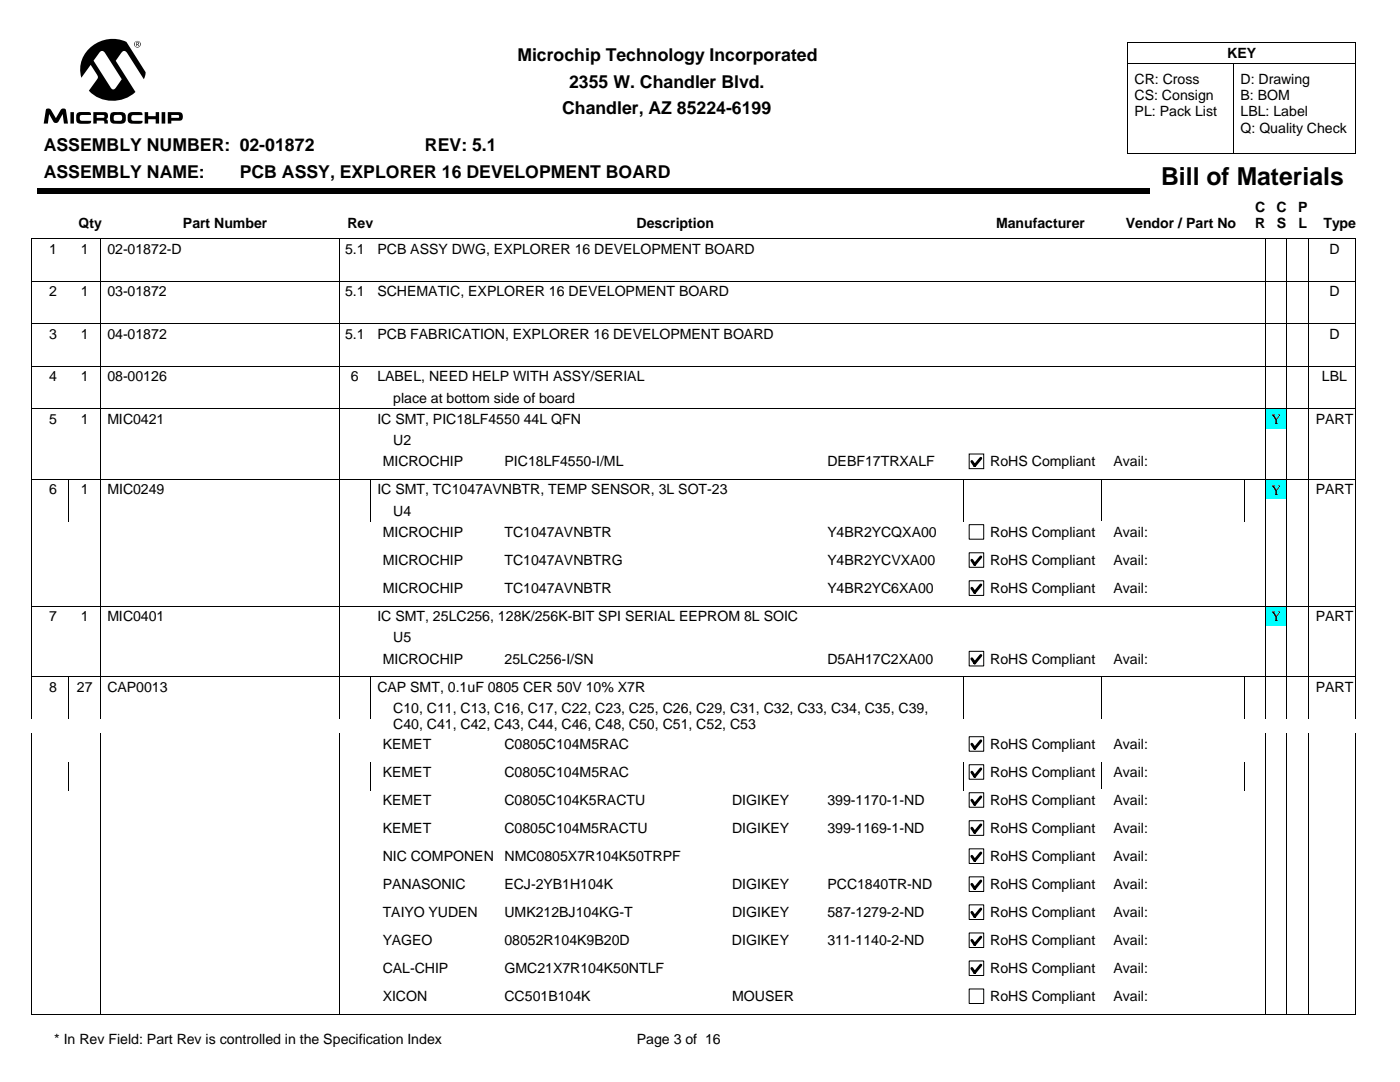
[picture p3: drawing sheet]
<svg xmlns="http://www.w3.org/2000/svg" width="279mm" height="216mm" viewBox="0 0 279 216" stroke-linecap="round" stroke-linejoin="round" font-family="sans-serif">
<defs><g id="words">
<text font-size="4.9" x="231.7" y="36.9">Bill of Materials</text>
<g font-size="3.5">
<text x="103.3" y="12.2">Microchip Technology Incorporated</text>
<text x="113.6" y="17.5">2355 W. Chandler Blvd.</text>
<text x="112.2" y="22.8">Chandler, AZ 85224-6199</text>
<text x="8.7" y="30.2">ASSEMBLY NUMBER: 02-01872</text>
<text x="8.7" y="35.5">ASSEMBLY NAME:</text>
<text x="47.8" y="35.5">PCB ASSY, EXPLORER 16 DEVELOPMENT BOARD</text>
<text x="84.8" y="30.2">REV: 5.1</text>
</g>
<g font-size="2.8">
<text x="244.9" y="11.5">KEY</text>
<text x="226.4" y="16.7">CR: Cross</text>
<text x="247.6" y="16.7">D: Drawing</text>
<text x="226.4" y="20">CS: Consign</text>
<text x="226.4" y="23.2">PL: Pack List</text>
<text x="247.6" y="20">B: BOM</text>
<text x="247.6" y="23.2">LBL: Label</text>
<text x="247.6" y="26.5">Q: Quality Check</text>
<text x="15.7" y="45.4">Qty</text>
<text x="36.5" y="45.4">Part Number</text>
<text x="69.3" y="45.4">Rev</text>
<text x="127" y="45.4">Description</text>
<text x="198.8" y="45.4">Manufacturer</text>
<text x="224.7" y="45.4">Vendor / Part No</text>
<text x="250.5" y="42.2">C</text>
<text x="250.5" y="45.6">R</text>
<text x="254.7" y="42.2">C</text>
<text x="254.8" y="45.6">S</text>
<text x="259.1" y="42.2">P</text>
<text x="259.1" y="45.6">L</text>
<text x="264.1" y="45.4">Type</text>
<text x="9.8" y="50.6">1</text>
<text x="16.2" y="50.6">1</text>
<text x="21.4" y="50.6">02-01872-D</text>
<text x="68.9" y="50.6">5.1</text>
<text x="75.3" y="50.6">PCB ASSY DWG, EXPLORER 16 DEVELOPMENT BOARD</text>
<text x="265.3" y="50.6">D</text>
<text x="9.8" y="59.1">2</text>
<text x="16.2" y="59.1">1</text>
<text x="21.4" y="59.1">03-01872</text>
<text x="68.9" y="59.1">5.1</text>
<text x="75.3" y="59.1">SCHEMATIC, EXPLORER 16 DEVELOPMENT BOARD</text>
<text x="265.3" y="59.1">D</text>
<text x="9.8" y="67.6">3</text>
<text x="16.2" y="67.6">1</text>
<text x="21.4" y="67.6">04-01872</text>
<text x="68.9" y="67.6">5.1</text>
<text x="75.3" y="67.6">PCB FABRICATION, EXPLORER 16 DEVELOPMENT BOARD</text>
<text x="265.3" y="67.6">D</text>
<text x="9.8" y="76.1">4</text>
<text x="16.2" y="76.1">1</text>
<text x="21.4" y="76.1">08-00126</text>
<text x="70" y="76.1">6</text>
<text x="75.3" y="76.1">LABEL, NEED HELP WITH ASSY/SERIAL</text>
<text x="263.8" y="76.1">LBL</text>
<text x="78.5" y="80.3">place at bottom side of board</text>
<text x="9.8" y="84.6">5</text>
<text x="16.2" y="84.6">1</text>
<text x="21.4" y="84.6">MIC0421</text>
<text x="75.3" y="84.6">IC SMT, PIC18LF4550 44L QFN</text>
<text x="78.5" y="88.8">U2</text>
<text x="253.7" y="84.6">Y</text>
<text x="262.6" y="84.6">PART</text>
<text x="76.4" y="93">MICROCHIP</text>
<text x="100.7" y="93">PIC18LF4550-I/ML</text>
<text x="165.1" y="93">DEBF17TRXALF</text>
<text x="197.6" y="93">RoHS Compliant</text>
<text x="222.2" y="93">Avail:</text>
<text x="9.8" y="98.6">6</text>
<text x="16.2" y="98.6">1</text>
<text x="21.4" y="98.6">MIC0249</text>
<text x="75.3" y="98.6">IC SMT, TC1047AVNBTR, TEMP SENSOR, 3L SOT-23</text>
<text x="253.7" y="98.7">Y</text>
<text x="262.6" y="98.6">PART</text>
<text x="76.4" y="107.1">MICROCHIP</text>
<text x="78.5" y="102.9">U4</text>
<text x="100.7" y="107.1">TC1047AVNBTR</text>
<text x="165.1" y="107.1">Y4BR2YCQXA00</text>
<text x="197.6" y="107.1">RoHS Compliant</text>
<text x="222.2" y="107.1">Avail:</text>
<text x="76.4" y="112.7">MICROCHIP</text>
<text x="100.7" y="112.7">TC1047AVNBTRG</text>
<text x="165.2" y="112.7">Y4BR2YCVXA00</text>
<text x="197.6" y="112.7">RoHS Compliant</text>
<text x="222.2" y="112.7">Avail:</text>
<text x="76.4" y="118.3">MICROCHIP</text>
<text x="100.7" y="118.3">TC1047AVNBTR</text>
<text x="165.1" y="118.3">Y4BR2YC6XA00</text>
<text x="197.6" y="118.3">RoHS Compliant</text>
<text x="222.2" y="118.3">Avail:</text>
<text x="9.8" y="123.9">7</text>
<text x="16.2" y="123.9">1</text>
<text x="21.4" y="123.9">MIC0401</text>
<text x="75.3" y="123.9">IC SMT, 25LC256, 128K/256K-BIT SPI SERIAL EEPROM 8L SOIC</text>
<text x="253.7" y="124">Y</text>
<text x="262.6" y="123.9">PART</text>
<text x="78.5" y="128.2">U5</text>
<text x="76.4" y="132.4">MICROCHIP</text>
<text x="100.7" y="132.4">25LC256-I/SN</text>
<text x="165.2" y="132.4">D5AH17C2XA00</text>
<text x="197.6" y="132.4">RoHS Compliant</text>
<text x="222.2" y="132.4">Avail:</text>
<text x="9.8" y="138">8</text>
<text x="15.3" y="138">27</text>
<text x="21.4" y="138">CAP0013</text>
<text x="75.3" y="138">CAP SMT, 0.1uF 0805 CER 50V 10% X7R</text>
<text x="78.5" y="142.2">C10, C11, C13, C16, C17, C22, C23, C25, C26, C29, C31, C32, C33, C34, C35, C39,</text>
<text x="262.6" y="138">PART</text>
<text x="76.4" y="149.4">KEMET</text>
<text x="78.5" y="145.5">C40, C41, C42, C43, C44, C46, C48, C50, C51, C52, C53</text>
<text x="100.7" y="149.4">C0805C104M5RAC</text>
<text x="197.6" y="149.4">RoHS Compliant</text>
<text x="222.2" y="149.4">Avail:</text>
<text x="76.4" y="155">KEMET</text>
<text x="100.7" y="155">C0805C104M5RAC</text>
<text x="197.6" y="155">RoHS Compliant</text>
<text x="222.2" y="155">Avail:</text>
<text x="76.4" y="160.6">KEMET</text>
<text x="100.7" y="160.6">C0805C104K5RACTU</text>
<text x="146.1" y="160.6">DIGIKEY</text>
<text x="165.1" y="160.6">399-1170-1-ND</text>
<text x="197.6" y="160.6">RoHS Compliant</text>
<text x="222.2" y="160.6">Avail:</text>
<text x="76.4" y="166.2">KEMET</text>
<text x="100.7" y="166.2">C0805C104M5RACTU</text>
<text x="146.1" y="166.2">DIGIKEY</text>
<text x="165.1" y="166.2">399-1169-1-ND</text>
<text x="197.6" y="166.2">RoHS Compliant</text>
<text x="222.2" y="166.2">Avail:</text>
<text x="76.4" y="171.8">NIC COMPONEN</text>
<text x="100.7" y="171.8">NMC0805X7R104K50TRPF</text>
<text x="197.6" y="171.8">RoHS Compliant</text>
<text x="222.2" y="171.8">Avail:</text>
<text x="76.4" y="177.4">PANASONIC</text>
<text x="100.7" y="177.4">ECJ-2YB1H104K</text>
<text x="146.1" y="177.4">DIGIKEY</text>
<text x="165.1" y="177.4">PCC1840TR-ND</text>
<text x="197.6" y="177.4">RoHS Compliant</text>
<text x="222.2" y="177.4">Avail:</text>
<text x="76.4" y="183">TAIYO YUDEN</text>
<text x="100.7" y="183">UMK212BJ104KG-T</text>
<text x="146.1" y="183">DIGIKEY</text>
<text x="165.1" y="183">587-1279-2-ND</text>
<text x="197.6" y="183">RoHS Compliant</text>
<text x="222.2" y="183">Avail:</text>
<text x="76.4" y="188.6">YAGEO</text>
<text x="100.7" y="188.6">08052R104K9B20D</text>
<text x="146.1" y="188.6">DIGIKEY</text>
<text x="165.1" y="188.6">311-1140-2-ND</text>
<text x="197.6" y="188.6">RoHS Compliant</text>
<text x="222.2" y="188.6">Avail:</text>
<text x="76.4" y="194.2">CAL-CHIP</text>
<text x="100.7" y="194.2">GMC21X7R104K50NTLF</text>
<text x="197.6" y="194.2">RoHS Compliant</text>
<text x="222.2" y="194.2">Avail:</text>
<text x="76.4" y="199.7">XICON</text>
<text x="100.7" y="199.7">CC501B104K</text>
<text x="146.1" y="199.7">MOUSER</text>
<text x="197.6" y="199.7">RoHS Compliant</text>
<text x="222.2" y="199.7">Avail:</text>
<text x="10.8" y="208.4">* In Rev Field: Part Rev is controlled in the Specification Index</text>
<text x="127.1" y="208.4">Page 3 of 16</text>
</g>
</g></defs>
<g fill="#000">
<path d="M7.4 37.6h222v1.1h-222z"/>
<path d="M26.8 8.8a.66 .66 0 0 1 1.3 0 .66 .66 0 0 1-1.3 0zM33.5 22.4h2.1a.87 .87 0 0 1 .9 .7 .87 .87 0 0 1-.7 1h-1.6v.6h-.7zM32.3 22.4h.7v2.3h-.7zM18 9.5a6.7 6.7 0 0 1 7.2-1.1l3.9 6-.4 1.4-3.3-5.2a.63 .63 0 0 0-.6-.4 .63 .63 0 0 0-.6 .4l-1.1 1.5 3.9 6.3a6.7 6.7 0 0 1-9.3-.3l1.7-2.4 .2-.3-1.5-2.5-1.9 2.6a5.8 5.8 0 0 1 1.8-6zM28.9 22.4h.7v.8h1.5v-.8h.6v2.3h-.6v-.9h-1.5v.9h-.7zM25.7 22.6a3.7 3.7 0 0 1 2.5-.2l.1 .1 .1 .5h-1.8a.6 .6 0 0 0-.4 .5 .6 .6 0 0 0 .4 .6h1.8l-.1 .5-.9 .1a2.11 2.11 0 0 1-1.8-.4 2.22 2.22 0 0 1 .1-1.7zM22.3 22.5l.7-.1a2.94 2.94 0 0 1 1.9 .2l.2 .3a1.42 1.42 0 0 1-.6 1.7l-.8 .1a1.77 1.77 0 0 1-1.6-.4 1.9 1.9 0 0 1 .2-1.8zM18.6 22.4h2.4a.77 .77 0 0 1 .6 .6 .77 .77 0 0 1-.4 .8 .7 .7 0 0 1 .3 .9h-.7v-.5l-.2-.1h-1.3v.6h-.7zM15.4 22.6a4 4 0 0 1 2.4-.2l.3 .1 .1 .4h-1.8a.6 .6 0 0 0-.5 .6 .6 .6 0 0 0 .4 .6h1.9l-.2 .5-1.8 .1a.77 .77 0 0 1-1-.8v-1zM14.1 22.4h.7v2.3h-.7zM9.3 21.7h.5l.3 .1 1.1 1.8 .9-1.7a.61 .61 0 0 1 1.1 .1l.4 2.7h-.8l-.3-1.9-.8 1.5-.4 .2-.6-.1-.9-1.6-.3 1.9h-.8zM26.8 8.8a.6 .6 0 0 0 1.2 0 .6 .6 0 0 0-1.2 0zM34.2 22.9v.6h1.4a.31 .31 0 0 0 .2-.3 .31 .31 0 0 0-.3-.3zM19.9 10.4l-1.2 1.7 3.3 5.3a.58 .58 0 0 0 .5 .4 .58 .58 0 0 0 .6-.3l1.2-1.7-3.5-5.4-.4-.2zM22.9 23l-.2 .2 .1 .8 1.2 .1a.63 .63 0 0 0 .4-.6 .63 .63 0 0 0-.4-.6zM19.3 22.9v.6h1.3a.29 .29 0 0 0 .2-.3 .29 .29 0 0 0-.3-.3zM27.2 8.4l.5 .1v.2l-.2 .2 .3 .3h-.2l-.2-.3h-.1v.3h-.1zM27.3 8.5v.3l.3-.1v-.1z"/>
</g>
<g fill="none" stroke="#000" stroke-width=".2">
<path d="M225.1 12.7h45.5M225.1 8.5h45.5v22.2h-45.5M225.1 8.5v22.2M246.3 12.7v18M6.3 56.1h264.1M6.3 56.2h264.1M20.1 47.6v34M67.7 47.6v34M252.6 47.6v34M256.8 47.6v34M261.1 47.6v34M270.4 47.7l-264-.1v34"/>
<path d="M270.6 47.6v34M6.3 64.6h264.1M6.3 73.1h264.1M6.3 81.6h264.1"/>
</g>
<path d="M252.6 81.6h4.2v4h-4.2z" fill="#0ff"/>
<path d="M6.3 81.6h264.1M6.4 81.6v8.5M20.1 81.6v8.5M67.7 81.6v8.5M252.6 81.6v8.5M256.8 81.6v8.5M261.1 81.6v8.5M270.6 81.6v8.5" fill="none" stroke="#000" stroke-width=".2"/>
<path d="M193.4 90.6h2.9v2.9h-2.9z" fill="#fff"/>
<path d="M193.4 90.6h2.9v2.9h-2.9z" fill="none" stroke="#000" stroke-width=".2"/>
<path d="M195.7 91.4l-1.2 1.5-.5-.8" fill="none" stroke="#000" stroke-width=".56"/>
<path d="M197.4 90.1h22.4v3.9h-22.4z" fill="#fff"/>
<path d="M6.3 95.7h264.1M6.4 90.1v5.5M20.1 90.1v5.5M67.7 90.1v5.5M252.6 90.1v5.5M256.8 90.1v5.5M261.1 90.1v5.5M270.6 90.1v5.5" fill="none" stroke="#000" stroke-width=".2"/>
<path d="M252.6 95.7h4.2v4h-4.2z" fill="#0ff"/>
<g fill="none" stroke="#000" stroke-width=".2">
<path d="M6.3 95.7h264.1M6.4 95.7v8.4M13.7 95.7v8.4M20.1 95.7v8.4M67.7 95.7v8.4M74 95.7v8.4M192.4 95.7v8.4M219.8 95.7v8.4M248.4 95.7v8.4M252.6 95.7v8.4M256.8 95.7v8.4M261.1 95.7v8.4"/>
<path d="M270.6 95.7v8.4"/>
</g>
<path d="M193.4 104.7h2.9v2.9h-2.9z" fill="#fff"/>
<path d="M193.4 104.7h2.9v2.9h-2.9z" fill="none" stroke="#000" stroke-width=".2"/>
<path d="M197.4 104.1h22.4v4h-22.4z" fill="#fff"/>
<path d="M6.4 104.1v5.6M20.1 104.1v5.6M67.7 104.1v5.6M252.6 104.1v5.6M256.8 104.1v5.6M261.1 104.1v5.6M270.6 104.1v5.6" fill="none" stroke="#000" stroke-width=".2"/>
<path d="M193.4 110.3h2.9v2.9h-2.9z" fill="#fff"/>
<path d="M193.4 110.3h2.9v2.9h-2.9z" fill="none" stroke="#000" stroke-width=".2"/>
<path d="M195.7 111.1l-1.2 1.5-.5-.8" fill="none" stroke="#000" stroke-width=".56"/>
<path d="M197.4 109.7h22.4v4h-22.4z" fill="#fff"/>
<path d="M6.4 109.7v5.7M20.1 109.7v5.7M67.7 109.7v5.7M252.6 109.7v5.7M256.8 109.7v5.7M261.1 109.7v5.7M270.6 109.7v5.7" fill="none" stroke="#000" stroke-width=".2"/>
<path d="M193.4 115.9h2.9v2.9h-2.9z" fill="#fff"/>
<path d="M193.4 115.9h2.9v2.9h-2.9z" fill="none" stroke="#000" stroke-width=".2"/>
<path d="M195.7 116.7l-1.2 1.5-.5-.8" fill="none" stroke="#000" stroke-width=".56"/>
<path d="M197.4 115.4h22.4v3.9h-22.4z" fill="#fff"/>
<path d="M6.4 115.4v5.6M20.1 115.4v5.6M67.7 115.4v5.6M252.6 115.4v5.6M256.8 115.4v5.6M261.1 115.4v5.6M270.6 115.4v5.6M6.3 121h264.1" fill="none" stroke="#000" stroke-width=".2"/>
<path d="M252.6 121h4.2v3.9h-4.2z" fill="#0ff"/>
<path d="M20.1 121v8.5M67.7 121v8.5M252.6 121v8.5M256.8 121v8.5M261.1 121v8.5M270.4 121h-264v8.5M270.6 121v8.5" fill="none" stroke="#000" stroke-width=".2"/>
<path d="M193.4 130h2.9v2.9h-2.9z" fill="#fff"/>
<path d="M193.4 130h2.9v2.9h-2.9z" fill="none" stroke="#000" stroke-width=".2"/>
<path d="M195.7 130.8l-1.2 1.5-.5-.9" fill="none" stroke="#000" stroke-width=".56"/>
<path d="M197.4 129.4h22.4v4h-22.4z" fill="#fff"/>
<g fill="none" stroke="#000" stroke-width=".2">
<path d="M6.3 135h264.1M6.4 129.5v5.5M6.4 135v8.5M13.7 135v8.5M20.1 129.5v14M67.7 129.5v14M74 135v8.5M192.4 135v8.5M219.8 135v8.5M248.4 135v8.5M252.6 129.5v14M256.8 129.5v14"/>
<path d="M261.1 129.5v14M270.6 129.5v14"/>
</g>
<path d="M193.4 147h2.9v2.9h-2.9z" fill="#fff"/>
<path d="M193.4 147h2.9v2.9h-2.9z" fill="none" stroke="#000" stroke-width=".2"/>
<path d="M195.7 147.8l-1.2 1.5-.5-.8" fill="none" stroke="#000" stroke-width=".56"/>
<path d="M197.4 146.5h22.4v4h-22.4z" fill="#fff"/>
<path d="M6.4 146.5v5.5M20.1 146.5v5.5M67.7 146.5v5.5M252.6 146.5v5.5M256.8 146.5v5.5M261.1 146.5v5.5M270.6 146.5v5.5" fill="none" stroke="#000" stroke-width=".2"/>
<path d="M193.4 152.6h2.9v2.9h-2.9z" fill="#fff"/>
<path d="M193.4 152.6h2.9v2.9h-2.9z" fill="none" stroke="#000" stroke-width=".2"/>
<path d="M195.7 153.4l-1.2 1.5-.5-.8" fill="none" stroke="#000" stroke-width=".56"/>
<path d="M197.4 152h22.4v4h-22.4z" fill="#fff"/>
<path d="M6.4 152v5.6M13.7 152v5.6M20.1 152v5.6M67.7 152v5.6M74 152v5.6M192.4 152v5.6M219.8 152v5.6M248.4 152v5.6M252.6 152v5.6M256.8 152v5.6M261.1 152v5.6M270.6 152v5.6" fill="none" stroke="#000" stroke-width=".2"/>
<path d="M193.4 158.2h2.9v2.9h-2.9z" fill="#fff"/>
<path d="M193.4 158.2h2.9v2.9h-2.9z" fill="none" stroke="#000" stroke-width=".2"/>
<path d="M195.7 159l-1.2 1.5-.5-.8" fill="none" stroke="#000" stroke-width=".56"/>
<path d="M197.4 157.6h22.4v4h-22.4z" fill="#fff"/>
<path d="M6.4 157.6v5.6M20.1 157.6v5.6M67.7 157.6v5.6M252.6 157.6v5.6M256.8 157.6v5.6M261.1 157.6v5.6M270.6 157.6v5.6" fill="none" stroke="#000" stroke-width=".2"/>
<path d="M193.4 163.8h2.9v2.9h-2.9z" fill="#fff"/>
<path d="M193.4 163.8h2.9v2.9h-2.9z" fill="none" stroke="#000" stroke-width=".2"/>
<path d="M195.7 164.6l-1.2 1.5-.5-.9" fill="none" stroke="#000" stroke-width=".56"/>
<path d="M197.4 163.2h22.4v4h-22.4z" fill="#fff"/>
<path d="M6.4 163.2v5.6M20.1 163.2v5.6M67.7 163.2v5.6M252.6 163.2v5.6M256.8 163.2v5.6M261.1 163.2v5.6M270.6 163.2v5.6" fill="none" stroke="#000" stroke-width=".2"/>
<path d="M193.4 169.4h2.9v2.9h-2.9z" fill="#fff"/>
<path d="M193.4 169.4h2.9v2.9h-2.9z" fill="none" stroke="#000" stroke-width=".2"/>
<path d="M195.7 170.2l-1.2 1.5-.5-.8" fill="none" stroke="#000" stroke-width=".56"/>
<path d="M197.4 168.8h22.4v4h-22.4z" fill="#fff"/>
<path d="M6.4 168.8v5.6M20.1 168.8v5.6M67.7 168.8v5.6M252.6 168.8v5.6M256.8 168.8v5.6M261.1 168.8v5.6M270.6 168.8v5.6" fill="none" stroke="#000" stroke-width=".2"/>
<path d="M193.4 175h2.9v2.9h-2.9z" fill="#fff"/>
<path d="M193.4 175h2.9v2.9h-2.9z" fill="none" stroke="#000" stroke-width=".2"/>
<path d="M195.7 175.8l-1.2 1.5-.5-.9" fill="none" stroke="#000" stroke-width=".56"/>
<path d="M197.4 174.4h22.4v4h-22.4z" fill="#fff"/>
<path d="M6.4 174.5v5.5M20.1 174.5v5.5M67.7 174.5v5.5M252.6 174.5v5.5M256.8 174.5v5.5M261.1 174.5v5.5M270.6 174.5v5.5" fill="none" stroke="#000" stroke-width=".2"/>
<path d="M193.4 180.6h2.9v2.9h-2.9z" fill="#fff"/>
<path d="M193.4 180.6h2.9v2.9h-2.9z" fill="none" stroke="#000" stroke-width=".2"/>
<path d="M195.7 181.4l-1.2 1.5-.5-.9" fill="none" stroke="#000" stroke-width=".56"/>
<path d="M197.4 180h22.4v4h-22.4z" fill="#fff"/>
<path d="M6.4 180v5.6M20.1 180v5.6M67.7 180v5.6M252.6 180v5.6M256.8 180v5.6M261.1 180v5.6M270.6 180v5.6" fill="none" stroke="#000" stroke-width=".2"/>
<path d="M193.4 186.2h2.9v2.9h-2.9z" fill="#fff"/>
<path d="M193.4 186.2h2.9v2.9h-2.9z" fill="none" stroke="#000" stroke-width=".2"/>
<path d="M195.7 187l-1.2 1.5-.5-.9" fill="none" stroke="#000" stroke-width=".56"/>
<path d="M197.4 185.6h22.4v4h-22.4z" fill="#fff"/>
<path d="M6.4 185.6v5.6M20.1 185.6v5.6M67.7 185.6v5.6M252.6 185.6v5.6M256.8 185.6v5.6M261.1 185.6v5.6M270.6 185.6v5.6" fill="none" stroke="#000" stroke-width=".2"/>
<path d="M193.4 191.8h2.9v2.8h-2.9z" fill="#fff"/>
<path d="M193.4 191.7h2.9v2.9h-2.9z" fill="none" stroke="#000" stroke-width=".2"/>
<path d="M195.7 192.6l-1.2 1.5-.5-.9" fill="none" stroke="#000" stroke-width=".56"/>
<path d="M197.4 191.2h22.4v4h-22.4z" fill="#fff"/>
<path d="M6.4 191.2v5.6M20.1 191.2v5.6M67.7 191.2v5.6M252.6 191.2v5.6M256.8 191.2v5.6M261.1 191.2v5.6M270.6 191.2v5.6" fill="none" stroke="#000" stroke-width=".2"/>
<path d="M193.4 197.4h2.9v2.8h-2.9z" fill="#fff"/>
<path d="M193.4 197.3h2.9v2.9h-2.9z" fill="none" stroke="#000" stroke-width=".2"/>
<path d="M197.4 196.8h22.4v4h-22.4z" fill="#fff"/>
<path d="M6.4 196.8v5.6h264M20.1 196.8v5.6M67.7 196.8v5.6M252.6 196.8v5.6M256.8 196.8v5.6M261.1 196.8v5.6M270.6 196.8v5.6" fill="none" stroke="#000" stroke-width=".2"/>
<use href="#words"/>
</svg>
